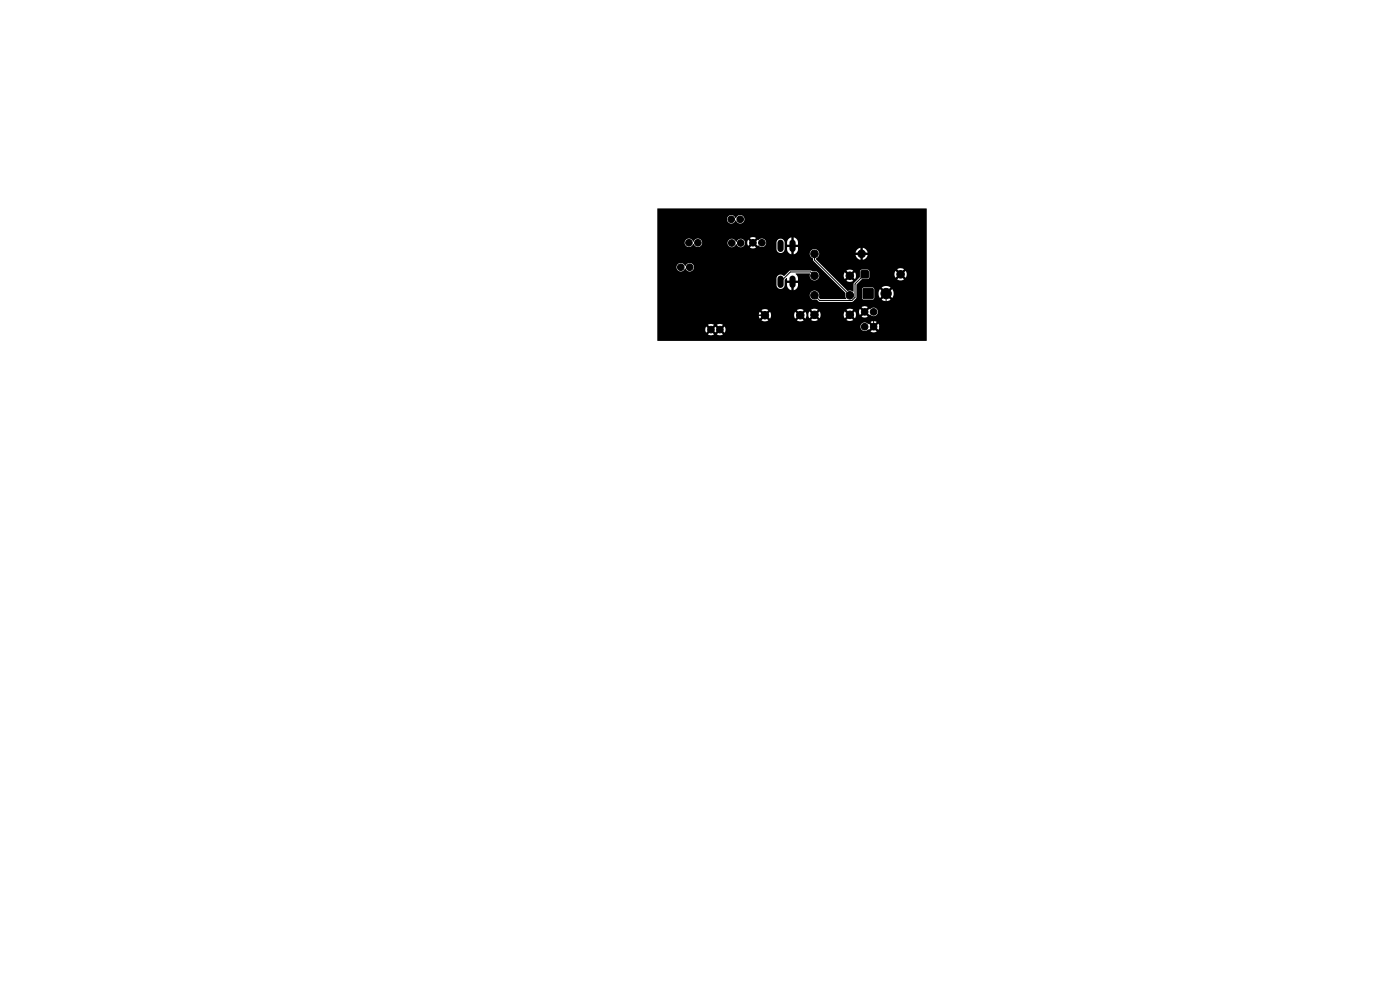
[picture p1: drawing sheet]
<svg xmlns="http://www.w3.org/2000/svg" width="297mm" height="210mm" viewBox="0 0 297 210" stroke-linecap="round" stroke-linejoin="round" font-family="sans-serif">
<g fill="#000" stroke="#000" stroke-width=".21">
<path d="M182.7 57.5h1.5v1.4h-1.5zM183.1 61.2h2.1v2.1h-2.1z"/>
<circle cx="144.4" cy="56.7" r=".7"/>
<circle cx="146.2" cy="51.5" r=".7"/>
<circle cx="146.3" cy="56.7" r=".7"/>
<circle cx="148" cy="51.5" r=".7"/>
<circle cx="150.4" cy="52.1" r=".15"/>
<circle cx="155.1" cy="46.5" r=".7"/>
<circle cx="155.2" cy="51.5" r=".7"/>
<circle cx="157" cy="46.5" r=".7"/>
<circle cx="157.1" cy="51.5" r=".7"/>
<circle cx="159.7" cy="51.5" r=".7"/>
<circle cx="161.6" cy="51.5" r=".7"/>
<circle cx="172.8" cy="58.5" r=".8"/>
<circle cx="172.8" cy="53.8" r=".8"/>
<circle cx="180.3" cy="58.5" r=".8"/>
<circle cx="182.8" cy="53.8" r=".8"/>
<circle cx="191.1" cy="58.2" r=".8"/>
<circle cx="150.8" cy="69.9" r=".7"/>
<circle cx="152.7" cy="69.9" r=".7"/>
<circle cx="155.5" cy="69.4" r=".15"/>
<circle cx="156.1" cy="70.8" r=".15"/>
<circle cx="162.3" cy="66.9" r=".8"/>
<circle cx="169.8" cy="66.9" r=".8"/>
<circle cx="172.8" cy="62.6" r=".8"/>
<circle cx="172.8" cy="66.8" r=".8"/>
<circle cx="180.3" cy="62.6" r=".8"/>
<circle cx="180.3" cy="66.8" r=".8"/>
<circle cx="183.4" cy="66.2" r=".7"/>
<circle cx="183.4" cy="69.3" r=".7"/>
<circle cx="185.3" cy="66.2" r=".7"/>
<circle cx="185.3" cy="69.3" r=".7"/>
<circle cx="186.8" cy="69.3" r=".15"/>
<circle cx="188" cy="62.3" r="1.1"/>
</g>
<path d="M165.6 51.5v1.3M165.6 59.1v1.3M168.1 51.5v1.3M168.1 59.1v1.3" fill="none" stroke="#000" stroke-width="1.3"/>
<path d="M159.7 51.5l-2.2 2.3h-5.4l-1.7-1.7M172.8 58.5l-.8-.8h-4.3l-2.1 2.1M172.8 53.8v1.3l7.5 7.5M183.4 58.2l-2 2v2.9l-.7 .6h-6.8l-1.1-1.1M160 66.9l-3.9 3.9M162.3 66.9h-4.3l-2.5 2.5M183.4 66.2l1.9 1.9v1.2M188 62.3v5.8l-1.2 1.2" fill="none" stroke="#000" stroke-width=".21"/>
<path d="M139.5 44.3h57.1l-.1 28-57.1-.1v-1.3h10.8a1.19 1.19 0 0 0 1.3 0h.6a1.2 1.2 0 0 0 1.3 0l-.7-.6-.6 .6h-.6l-.7-.6-.6 .6h-10.8v-1.1h10.2l.2 .8 .7-.7a.35 .35 0 0 0 .3 .4 .35 .35 0 0 0 .4-.4l.6 .6 .6-.6a.35 .35 0 0 0 .3 .4 .35 .35 0 0 0 .4-.4l.6 .7 .2-.3h30.8a1.2 1.2 0 0 0 1.3 0l-.7-.6-.6 .6h-30.8v-.5l-.2-.5-.6 .6a.38 .38 0 0 0-.4-.3 .38 .38 0 0 0-.4 .3l-.5-.6-.6 .6a.38 .38 0 0 0-.4-.3 .38 .38 0 0 0-.4 .3l-.6-.6-.2 .5h-10.2v-.9h10.8l.6 .7 .7-.7h.6l.6 .7 .4-.4h29.4a.96 .96 0 0 0 .7 1 .96 .96 0 0 0 1-.3l.1 .1 .7-.7a.35 .35 0 0 0 .3 .4 .35 .35 0 0 0 .4-.4l.7 .6a1.2 1.2 0 0 0-.1-1.2l-.6 .6v-.1a.39 .39 0 0 0-.4-.2 .39 .39 0 0 0-.4 .3l-.6-.6h-.2a.9 .9 0 0 0-.9-.3 .9 .9 0 0 0-.7 .8h-29.4l.3-.3a1.19 1.19 0 0 0-1.3 0h-.7a1.2 1.2 0 0 0-1.2 0h-10.8v-.6h45.3l.6 .7 .7-.7a1.2 1.2 0 0 0-1.3 0h-45.3v-1.5h21.6l.2 .8 .7-.7 .3 .4-.6 .7a1.29 1.29 0 0 0 1.4-.1l-.7-.6 .4-.4 .6 .7 .3-.8h4.9l.2 .8 .7-.7 .3 .4-.6 .7a1.29 1.29 0 0 0 1.4-.1l-.7-.6 .4-.4 .6 .7 .3-.9h.4l.2 .8 .7-.7 .3 .4-.6 .7a1.29 1.29 0 0 0 1.4 0l-.7-.7 .4-.4 .7 .7 .2-.8h4.9l.2 .8 .7-.7 .3 .4-.6 .7a1.29 1.29 0 0 0 1.4 0l-.7-.7 .4-.4 .7 .7 .1-.3h1.3a1.2 1.2 0 0 0 1.3 0l-.7-.7-.6 .7h-1.3l.1-.5-.2-.6h.8l.2 .7 .7-.7a.35 .35 0 0 0 .3 .4 .35 .35 0 0 0 .4-.3l.6 .6 .1-.1a.95 .95 0 0 0 1.4 .2 .95 .95 0 0 0 0-1.4 .95 .95 0 0 0-1.4 .1l-.1-.1-.6 .6a.38 .38 0 0 0-.4-.3 .38 .38 0 0 0-.4 .3l-.6-.6-.2 .6h-.8l-.7 .6-.4-.3 .7-.7a1.29 1.29 0 0 0-1.4 0l.6 .7-.3 .3-.7-.6-.2 .6h-4.9l-.2-.6-.7 .6-.4-.3 .7-.7a1.29 1.29 0 0 0-1.4 0l.6 .7-.3 .3-.7-.6-.2 .6h-.4l-.3-.6-.6 .7-.4-.3 .7-.7a1.29 1.29 0 0 0-1.5 0l.7 .7-.3 .3-.7-.7-.2 .7h-4.9l-.3-.7-.6 .7-.4-.3 .7-.7a1.29 1.29 0 0 0-1.5 0l.7 .7-.3 .3-.7-.7-.2 .7h-21.6v-1.6h43.4l.6 .6 .7-.6a1.19 1.19 0 0 0-1.3 0h-43.4v-6.2h25.3v1.5a.87 .87 0 0 0 .9 .8 .87 .87 0 0 0 .9-.8v-1.1l.4-.4 .1 .5h.8v.5h-.8a1.27 1.27 0 0 0 .9 1.6v-1.5h.5v1.5a1.16 1.16 0 0 0 .9-1.1v-.5h-.8v-.5h.8v-.7l-.5-.8 3.1 .1a1.03 1.03 0 0 0 .9 1.4 1.03 1.03 0 0 0 1-1.3 1.03 1.03 0 0 0-1.5-.6l-.3-.2h-4.4l-1.4 1.1a.86 .86 0 0 0-.9-.2 .86 .86 0 0 0-.6 .7h-25.3v-2.4h4.1v.2a.95 .95 0 0 0 .9 .8 .95 .95 0 0 0 1-.7 .91 .91 0 0 0 1.3 .7 .91 .91 0 0 0 .3-1.4 .91 .91 0 0 0-1.5 .1l-.2 .1a.91 .91 0 0 0-1-.6 .91 .91 0 0 0-.8 .8h-4.1v-4.1h19.7a1.2 1.2 0 0 0 1.3 0l-.7-.6-.6 .6h-19.7v-1.1h5.8v.2a.95 .95 0 0 0 .9 .8 .95 .95 0 0 0 1-.7 .94 .94 0 0 0 1 .7 .94 .94 0 0 0 .9-.9h5.3v.1a.95 .95 0 0 0 .9 .8 .95 .95 0 0 0 1-.6 .94 .94 0 0 0 1.1 .6 .94 .94 0 0 0 .7-1h.5l.2 .8 .7-.7a.35 .35 0 0 0 .4 .4 .35 .35 0 0 0 .3-.4l.6 .7 .1-.1a.97 .97 0 0 0 1.1 .3 .97 .97 0 0 0 .6-1h2.2v1.5a.87 .87 0 0 0 .9 .8 .87 .87 0 0 0 .9-.8l-.1-1.5h.6v.5h.8v.5h-.8v.5a1.16 1.16 0 0 0 .9 1v-1.4h.5v1.4l.4-.2h3a1.28 1.28 0 0 0 .7 1.2v.4l6.8 6.8v.6l.2 .6-5.4 .1-.4-.3a1.02 1.02 0 0 0-.9-1.4 1.02 1.02 0 0 0-1 1.3 1.02 1.02 0 0 0 1.5 .6l.5 .4h7l.9-.8v-1.8h1.2v1.8l.2 .3h2.1l.3-.3v-1.1h.9l.3 1.1 .8-.8 .3 .4-.8 .8a1.58 1.58 0 0 0 1.9 0l-.7-.8 .3-.4 .8 .8v-.1a1.59 1.59 0 0 0 0-1.8l-.8 .8-.3-.3 .7-.8-.1-.1a1.59 1.59 0 0 0-1.8 .1l.8 .8-.3 .3-.8-.8-.3 .8h-.9v-.8l-.3-.3h-2l-.3 .4h-1.2v-1l1.1-1.2 1.5-.1 .1-1h5.4l.2 .8 .7-.7 .3 .4-.6 .7a1.29 1.29 0 0 0 1.4 0l-.7-.7 .4-.4 .7 .7a1.29 1.29 0 0 0-.1-1.4l-.6 .6-.4-.3 .6-.7a1.29 1.29 0 0 0-1.4 0l.7 .7-.3 .3-.7-.6-.2 .6h-5.4v-.5l-.2-.4h-1.5l-.3 .4v1.2l-1.3 1.3-.1 1.8-.6-.3-.6 .1-3.3-3.3h2.5l.2 .8 .7-.7 .3 .4-.6 .7a1.29 1.29 0 0 0 1.4 0l-.7-.7 .4-.4 .7 .7a1.29 1.29 0 0 0 0-1.4l-.7 .6-.4-.3 .7-.7a1.29 1.29 0 0 0-1.4 0l.6 .7-.3 .3-.7-.6-.2 .6h-2.5l-3.4-3.4v-.2a1.03 1.03 0 0 0 .7-1.2h8.6v.5h-.9a1.29 1.29 0 0 0 1 1v-.9h.5l.1 .9a1.29 1.29 0 0 0 1-1h-1v-.5l1-.1a1.29 1.29 0 0 0-1.1-.9v.9h-.5v-.9a1.29 1.29 0 0 0-1 1l-7.8-.1a1.01 1.01 0 0 0-1-.7 1.01 1.01 0 0 0-.9 .9h-3l.4-.4 .1-.9h-.8v-.5h.8a1.27 1.27 0 0 0-.9-1.5v1.4h-.5v-1.4a1.16 1.16 0 0 0-.9 1h-.6v-.1a.86 .86 0 0 0-.9-.7 .86 .86 0 0 0-.8 .8h-2.2a.97 .97 0 0 0-.7-.8 .97 .97 0 0 0-1 .3l-.1-.1-.6 .7a.38 .38 0 0 0-.4-.4 .38 .38 0 0 0-.4 .4l-.6-.7-.2 .6h-.5a.95 .95 0 0 0-.9-.8 .95 .95 0 0 0-.9 .7 .94 .94 0 0 0-1-.6 .94 .94 0 0 0-.9 .8l-5.3-.1a.95 .95 0 0 0-.9-.8 .95 .95 0 0 0-1 .7 .94 .94 0 0 0-1-.7 .94 .94 0 0 0-.9 .8h-5.8v-.9h19.7l.6 .6 .7-.6a1.2 1.2 0 0 0-1.3 0h-19.7v-4.1h14.8v.2a.95 .95 0 0 0 .9 .8 .95 .95 0 0 0 1-.7 .94 .94 0 0 0 1.5 .5 .94 .94 0 0 0-.1-1.5 .94 .94 0 0 0-1.4 .6 .94 .94 0 0 0-1-.7 .94 .94 0 0 0-.9 .8h-14.8z" fill="#000"/>
</svg>
